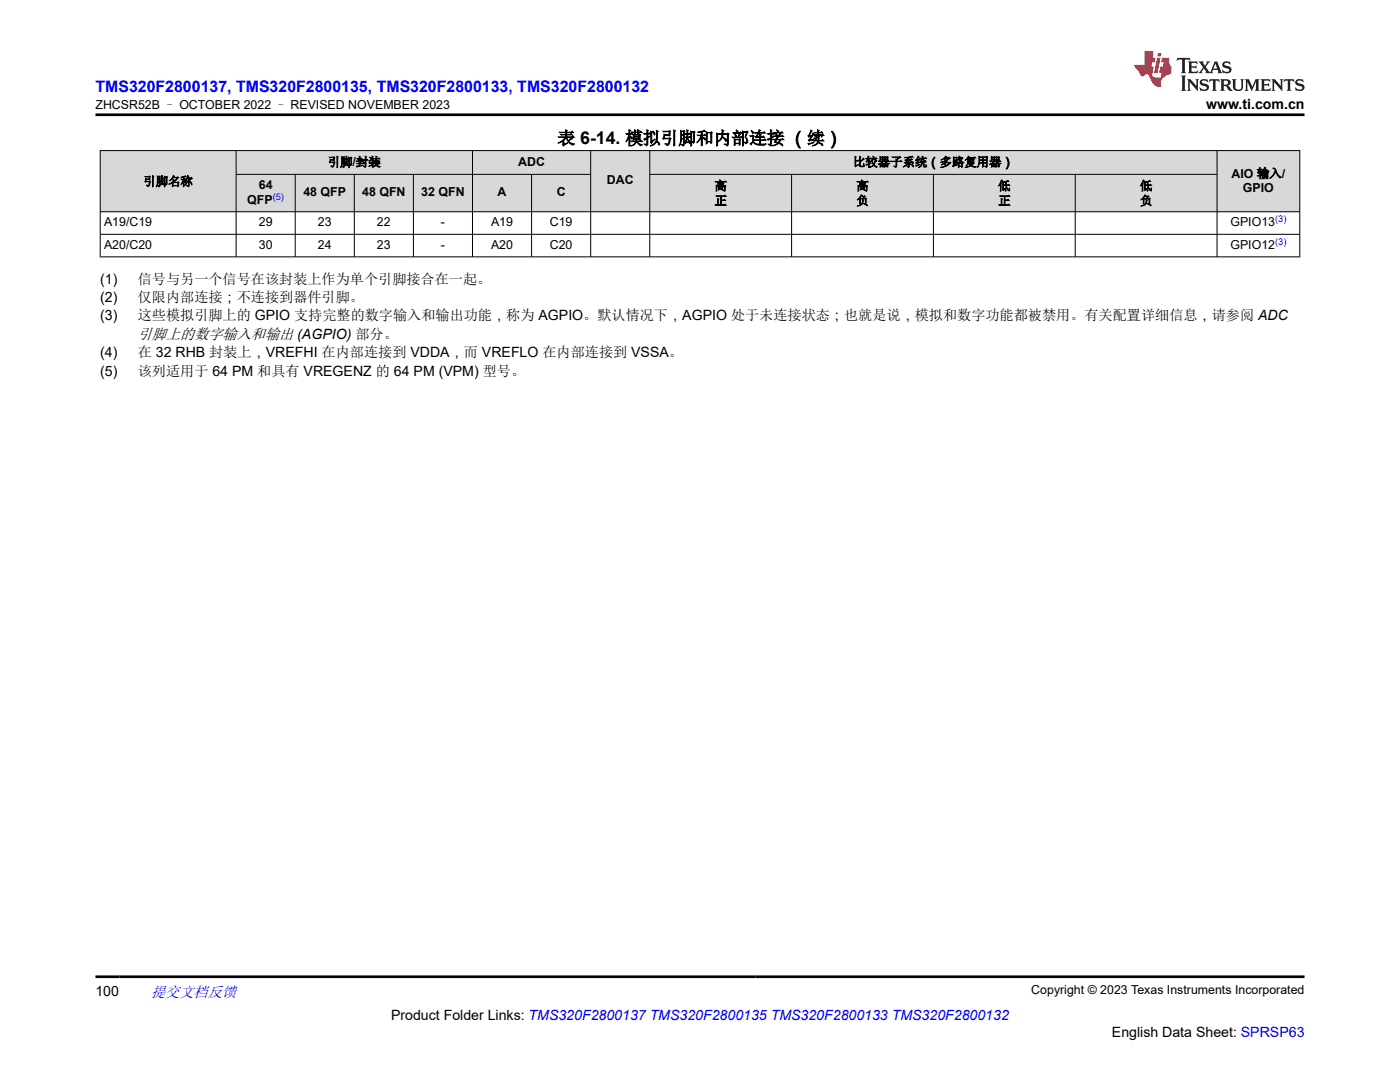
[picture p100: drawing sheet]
<svg xmlns="http://www.w3.org/2000/svg" width="279mm" height="216mm" viewBox="0 0 279 216" stroke-linecap="round" stroke-linejoin="round" font-family="sans-serif">
<defs><g id="words">
<text font-size="3.5" x="111.3" y="28.8">表 6-14. 模拟引脚和内部连接 （续）</text>
<text font-size="3.2" fill="#00f" x="19.1" y="18.3">TMS320F2800137, TMS320F2800135, TMS320F2800133, TMS320F2800132</text>
<text font-size="3" x="27.5" y="67.6">引脚上的数字输入和输出 (AGPIO) 部分。</text>
<text font-size="3" fill="#00f" x="30.2" y="198.9">提交文档反馈</text>
<g font-size="2.8">
<text x="240.7" y="21.7">www.ti.com.cn</text>
<text x="20" y="56.6">(1)</text>
<text x="27.5" y="56.6">信号与另一个信号在该封装上作为单个引脚接合在一起。</text>
<text x="20" y="60.3">(2)</text>
<text x="20" y="63.9">(3)</text>
<text x="27.5" y="60.3">仅限内部连接；不连接到器件引脚。</text>
<text x="27.5" y="63.9">这些模拟引脚上的 GPIO 支持完整的数字输入和输出功能，称为 AGPIO。默认情况下，AGPIO 处于未连接状态；也就是说，模拟和数字功能都被禁用。有关配置详细信息，请参阅 ADC</text>
<text x="20" y="71.3">(4)</text>
<text x="27.5" y="71.3">在 32 RHB 封装上，VREFHI 在内部连接到 VDDA，而 VREFLO 在内部连接到 VSSA。</text>
<text x="20" y="75">(5)</text>
<text x="27.5" y="75">该列适用于 64 PM 和具有 VREGENZ 的 64 PM (VPM) 型号。</text>
<text x="19.1" y="198.6">100</text>
<text x="78" y="203.4">Product Folder Links: TMS320F2800137 TMS320F2800135 TMS320F2800133 TMS320F2800132</text>
<text x="221.9" y="206.8">English Data Sheet: SPRSP63</text>
</g>
<g font-size="2.5">
<text x="19" y="21.8">ZHCSR52B – OCTOBER 2022 – REVISED NOVEMBER 2023</text>
<text x="65.4" y="33.2">引脚/封装</text>
<text x="103.4" y="33.1">ADC</text>
<text x="170.2" y="33.2">比较器子系统（多路复用器）</text>
<text x="245.8" y="35.4">AIO 输入/</text>
<text x="28.6" y="37">引脚名称</text>
<text x="49.4" y="40.6">QFP</text>
<text x="51.6" y="37.7">64</text>
<text x="60.6" y="39.2">48 QFP</text>
<text x="72.3" y="39.2">48 QFN</text>
<text x="84.1" y="39.2">32 QFN</text>
<text x="99.3" y="39.2">A</text>
<text x="111.1" y="39.2">C</text>
<text x="121.1" y="36.8">DAC</text>
<text x="142.6" y="37.9">高</text>
<text x="142.6" y="40.9">正</text>
<text x="170.9" y="37.9">高</text>
<text x="170.9" y="40.9">负</text>
<text x="199.2" y="37.9">低</text>
<text x="199.2" y="40.9">正</text>
<text x="227.5" y="37.9">低</text>
<text x="227.5" y="40.9">负</text>
<text x="248.1" y="38.4">GPIO</text>
<text x="20.8" y="45.1">A19/C19</text>
<text x="51.6" y="45.1">29</text>
<text x="63.4" y="45.1">23</text>
<text x="75.2" y="45.1">22</text>
<text x="88" y="45.1">-</text>
<text x="98" y="45.1">A19</text>
<text x="109.7" y="45.1">C19</text>
<text x="245.6" y="45.1">GPIO13</text>
<text x="20.8" y="49.6">A20/C20</text>
<text x="51.6" y="49.6">30</text>
<text x="63.4" y="49.6">24</text>
<text x="75.2" y="49.6">23</text>
<text x="88" y="49.6">-</text>
<text x="98" y="49.6">A20</text>
<text x="109.7" y="49.6">C20</text>
<text x="245.6" y="49.6">GPIO12</text>
<text x="205.8" y="198.3">Copyright © 2023 Texas Instruments Incorporated</text>
</g>
<g font-size="1.9" fill="#00f">
<text x="54.4" y="39.8">(5)</text>
<text x="254.5" y="44.3">(3)</text>
<text x="254.5" y="48.8">(3)</text>
</g>
</g></defs>
<g fill="#d8d8d8">
<path d="M20 30h239.4v4.8h-239.4z" fill-rule="evenodd"/>
<path d="M20.1 30.1h27v12.1h-27z" fill-rule="evenodd"/>
<path d="M47.2 30.1h47v4.6h-47z" fill-rule="evenodd"/>
<path d="M94.4 30.1h23.4v4.6h-23.4z" fill-rule="evenodd"/>
<path d="M117.9 30.1h11.7v12.1h-11.7z" fill-rule="evenodd"/>
<path d="M129.7 30.1h113.1v4.6h-113.1z" fill-rule="evenodd"/>
<path d="M243 30.1h16.3v12.1h-16.3z" fill-rule="evenodd"/>
<path d="M47.2 34.9h11.7v7.3h-11.7z" fill-rule="evenodd"/>
<path d="M59 34.9h11.6v7.3h-11.6z" fill-rule="evenodd"/>
<path d="M70.8 34.9h11.6v7.3h-11.6z" fill-rule="evenodd"/>
<path d="M82.6 34.9h11.6v7.3h-11.6z" fill-rule="evenodd"/>
<path d="M94.4 34.9h11.6v7.3h-11.6z" fill-rule="evenodd"/>
<path d="M106.2 34.9h11.6v7.3h-11.6z" fill-rule="evenodd"/>
<path d="M129.7 34.9h28.2v7.3h-28.2z" fill-rule="evenodd"/>
<path d="M158 34.9h28.2v7.3h-28.2z" fill-rule="evenodd"/>
<path d="M186.3 34.9h28.2v7.3h-28.2z" fill-rule="evenodd"/>
<path d="M214.6 34.9h28.2v7.3h-28.2z" fill-rule="evenodd"/>
</g>
<g fill="none" stroke="#000" stroke-width=".2">
<path d="M19.9 30h239.6M20 30v21.3M47.1 30v21.3M47.1 34.8h70.8M58.9 34.8v16.5M70.7 34.8v16.5M82.5 34.8v16.5M94.3 30v21.3M106.1 34.8v16.5M117.9 30v21.3M129.7 34.8h113.3M129.7 30v21.3"/>
<path d="M158 34.8v16.5M186.3 34.8v16.5M214.6 34.8v16.5M242.9 30v21.3M259.4 30v21.3M19.9 42.3h239.6M19.9 46.8h239.6M19.9 51.3h239.6"/>
</g>
<path d="M235 11.6l-.2 .5 .5-.2h.6v.1v2.2l-.2 .4h1l-.2-.4v-2.2v-.1h.5l.6 .2-.2-.5zM237.1 12.3l.2 .4v1.5l-.2 .4h1.9l.1-.6a1.08 1.08 0 0 1-1.3 .2v-.7h.6l.4 .2v-.7l-.4 .2h-.6v-.5l.2-.2a1 1 0 0 1 1 .3l-.1-.5zM239.2 12.3l.9 1.1-1 1.2h.9l-.2-.2 .5-.8 .4 .8-.2 .2h1.6l-.2-.2 .2-.5h.9l.1 .5-.1 .2h.9l-.2-.3-.8-2h-.5l-.9 2.2-.9-1.1 .9-1.1h-.8l.2 .2-.4 .6-.4-.6 .2-.2zM242.5 12.7l.4 1h-.7zM244.2 12.4a.65 .65 0 0 0-.2 .7 .65 .65 0 0 0 .6 .5l.6 .1 .1 .3a.79 .79 0 0 1-.7 .4 .79 .79 0 0 1-.7-.5l.1 .7 .2-.1a.93 .93 0 0 0 1.1 .1 .93 .93 0 0 0 .4-1 1.46 1.46 0 0 0-1.2-.6l-.1-.3a1.09 1.09 0 0 1 1.2 .2l-.2-.6-.1 .1-.5-.2zM235.7 15.1l.2 .4v2.2l-.2 .4h1l-.2-.4v-2.2l.2-.4zM236.9 15.8l.2 .4v1.5l-.2 .4h.8l-.3-.4 .1-1.3 1.6 1.8v-2l.2-.4h-.7l.1 .2 .1 1.1-1.2-1.3zM239.7 15.9a.65 .65 0 0 0-.2 .8 .65 .65 0 0 0 .6 .4l.6 .2 .1 .2a.79 .79 0 0 1-.7 .4 .79 .79 0 0 1-.7-.5l.1 .7 .2-.1a.93 .93 0 0 0 1.1 .1 .93 .93 0 0 0 .4-.9 1.46 1.46 0 0 0-1.2-.6l-.1-.4a1.09 1.09 0 0 1 1.2 .2l-.1-.6-.2 .1-.5-.1zM241.4 15.8l-.1 .6a.63 .63 0 0 1 .8-.3v1.6l-.3 .4h1l-.2-.4v-1.6a.66 .66 0 0 1 .8 .3l-.1-.6zM243.5 15.8l.2 .4v1.5l-.2 .4h1l-.2-.2-.1-.7h.5l.1 .2a.79 .79 0 0 0 1.2 .6l-1-.9a.61 .61 0 0 0 .6-.6 .61 .61 0 0 0-.5-.7zM244.3 16.1h.1a.47 .47 0 0 1 .5 .1 .47 .47 0 0 1 .1 .5l-.1 .1-.7 .1zM245.8 15.8l.2 .2a2.27 2.27 0 0 0 .4 2 1.04 1.04 0 0 0 1.7-.7v-1.3l.2-.2h-.8l.2 .4v1.1a.6 .6 0 0 1-.6 .6 .6 .6 0 0 1-.6-.6v-1.1l.3-.4zM248.4 15.8l.2 .4v1.5l-.2 .4h.8l-.3-.4v-1.4l.9 1.9 .9-1.9v1.4l-.3 .4h1l-.2-.4v-1.5l.2-.4h-.8l-.7 1.5-.6-1.5zM251.6 15.8l.2 .4v1.5l-.2 .4h1.9l.1-.6a1.09 1.09 0 0 1-1.3 .2v-.7h.6l.4 .2v-.6l-.4 .2h-.6v-.6l.2-.1a1.01 1.01 0 0 1 1 .3l-.1-.6zM253.7 15.8l.3 .4v1.5l-.3 .4h.8l-.2-.4v-1.3l1.6 1.8v-2l.2-.4h-.7l.2 .2v1.1l-1.2-1.3zM256.3 15.8l-.1 .6a.63 .63 0 0 1 .8-.3v1.6l-.3 .4h1l-.2-.4v-1.6a.66 .66 0 0 1 .8 .3l-.1-.6zM258.7 15.9a.65 .65 0 0 0-.2 .8 .65 .65 0 0 0 .6 .4l.6 .2 .2 .2a.79 .79 0 0 1-.7 .4 .79 .79 0 0 1-.7-.5l.1 .7 .2-.1a.93 .93 0 0 0 1 .1 .93 .93 0 0 0 .5-.9 1.46 1.46 0 0 0-1.3-.6v-.4a1.09 1.09 0 0 1 1.2 .2l-.2-.6-.2 .1-.5-.1z" fill="#231f20"/>
<path d="M228.4 10.2v2.8h-2l.1 .3 .8 1a.95 .95 0 0 0 1 .9 .59 .59 0 0 1 .5-.4 .59 .59 0 0 1 .5 .4l.4 .7a1.59 1.59 0 0 0 2.1 1.4 1.61 1.61 0 0 1 1-2.3l1-.3-.1-1.5a1.59 1.59 0 0 1-.3-1.7h-1.5l-.2 .9h.6l-.2 .9h-.5l-.2 1v.2l.4 .1-.1 .9h-.7a.73 .73 0 0 1-1-.7l.3-1.5h-.5l.1-.9h.5l.2-.9h-.5v-1.3zM230.9 11.5l-.6 3.1h.7l.6-3.1zM231.1 10.6l-.1 .6h.7l.1-.6z" fill="#ed1c24"/>
<path d="M19.1 22.9h241.3M19.1 194.9h241.3" fill="none" stroke="#000" stroke-width=".53"/>
<use href="#words"/>
</svg>
